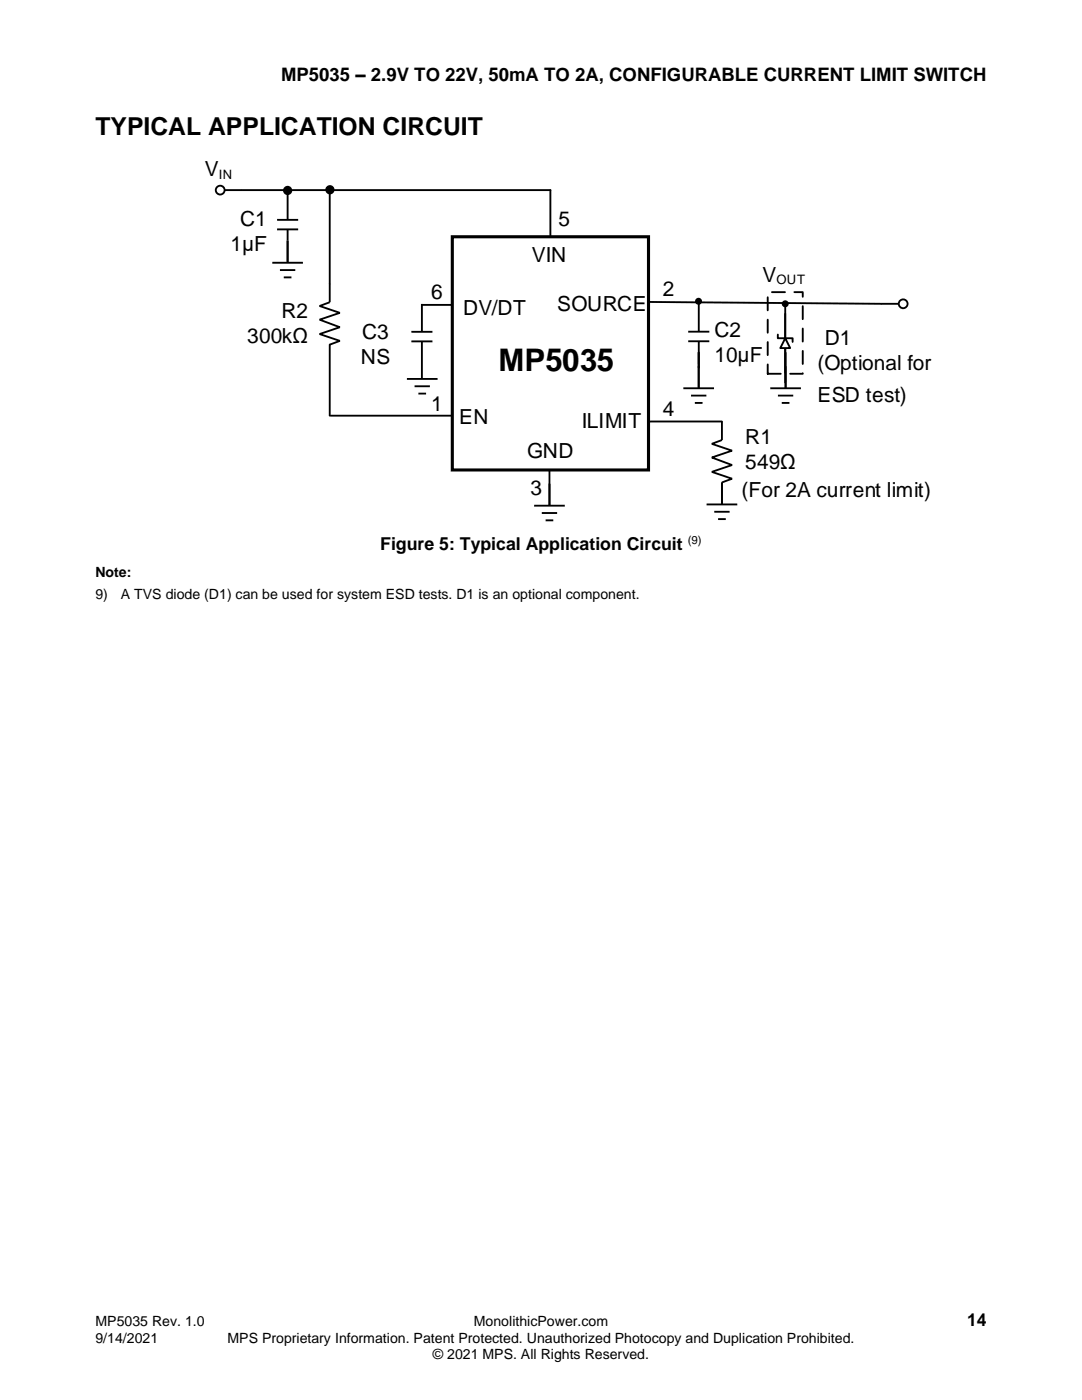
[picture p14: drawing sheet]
<svg xmlns="http://www.w3.org/2000/svg" width="216mm" height="279mm" viewBox="0 0 216 279" stroke-linecap="round" stroke-linejoin="round" font-family="sans-serif">
<defs><g id="words">
<text font-size="6.2" x="99.5" y="74.1">MP5035</text>
<text font-size="4.9" x="19" y="27">TYPICAL APPLICATION CIRCUIT</text>
<g font-size="4.1">
<text x="40.9" y="35.1">V</text>
<text x="47.9" y="45">C1</text>
<text x="111.5" y="45.1">5</text>
<text x="46" y="50">1μF</text>
<text x="106.1" y="52.2">VIN</text>
<text x="86" y="59.8">6</text>
<text x="132.2" y="59.1">2</text>
<text x="152.2" y="56.2">V</text>
<text x="56.1" y="63.5">R2</text>
<text x="92.4" y="62.9">DV/DT</text>
<text x="111.2" y="62.1">SOURCE</text>
<text x="49.3" y="68.5">300kΩ</text>
<text x="72.2" y="67.8">C3</text>
<text x="142.6" y="67.2">C2</text>
<text x="164.6" y="68.9">D1</text>
<text x="72" y="72.7">NS</text>
<text x="142.6" y="72.2">10μF</text>
<text x="163.1" y="73.7">(Optional for</text>
<text x="86" y="81.9">1</text>
<text x="132.2" y="83.1">4</text>
<text x="163.1" y="80.2">ESD test)</text>
<text x="91.6" y="84.6">EN</text>
<text x="116.1" y="85.4">ILIMIT</text>
<text x="148.7" y="88.6">R1</text>
<text x="105.2" y="91.4">GND</text>
<text x="148.7" y="93.6">549Ω</text>
<text x="105.9" y="98.8">3</text>
<text x="148" y="99.1">(For 2A current limit)</text>
</g>
<text font-size="3.7" x="56.1" y="16.2">MP5035 – 2.9V TO 22V, 50mA TO 2A, CONFIGURABLE CURRENT LIMIT SWITCH</text>
<g font-size="3.5">
<text x="75.9" y="109.7">Figure 5: Typical Application Circuit</text>
<text x="193" y="264.6">14</text>
</g>
<g font-size="2.8">
<text x="19" y="115.2">Note:</text>
<text x="19" y="119.5">9)</text>
<text x="24.1" y="119.5">A TVS diode (D1) can be used for system ESD tests. D1 is an optional component.</text>
<text x="19" y="264.6">MP5035 Rev. 1.0</text>
<text x="19" y="267.9">9/14/2021</text>
<text x="45.4" y="267.9">MPS Proprietary Information. Patent Protected. Unauthorized Photocopy and Duplication Prohibited.</text>
<text x="94.6" y="264.6">MonolithicPower.com</text>
<text x="86.4" y="271.2">© 2021 MPS. All Rights Reserved.</text>
</g>
<g font-size="2.6">
<text x="43.6" y="35.7">IN</text>
<text x="154.9" y="56.8">OUT</text>
</g>
<text font-size="2.3" x="137.2" y="108.5">(9)</text>
</g></defs>
<g fill="none" stroke="#000" stroke-width=".37">
<path d="M57.4 38.3v5.6M55.3 43.9h4.2M55.3 45.8h4.2M57.4 45.9v2.2M175.8 60.6h3.5"/>
<circle cx="180.2" cy="60.6" r=".88"/>
</g>
<path d="M90.3 47.6l.3-.3v46.5l-.3-.3h39.1l-.3 .3v-46.5l.3 .3zM89.9 46.9h39.8v47.2h-39.8z" fill="#000"/>
<circle cx="43.9" cy="37.9" r=".88" fill="#fff"/>
<g fill="none" stroke="#000" stroke-width=".37">
<path d="M44.8 37.9h65v9.4M65.8 37.9v22.4l-2 .8 4 1.3-4 1.4 4 1.5-4 1.4 4 1.3-2 .8v14.2M54.3 52.4h6.1M55.9 53.9h3M56.6 55.4h1.6M57.4 48.1v4.3M81.2 75.6h6.1M82.1 66.2h4.2M82.1 68.1h4.2M82.7 77.1h3.1M83.5 78.5h1.5M84.2 60.7v5.5"/>
<path d="M84.2 68.2v7.4M84.3 60.9h5.9M129.4 60.3l46.4 .3M137.3 66.2h4.2M137.3 68.1h4.2M139.4 60.6v5.6M139.4 68.2v5.2v-3.1M156.7 60.6v15.7M66 83h24.3M109.6 93.7v7.2M129.4 84.1h14.7v3.7l-2.1 .8 4.1 1.3-4.1 1.4 4.1 1.5-4.1 1.4 4.1 1.3-2 .8v4.4M106.6 100.9h6.1"/>
<path d="M108.1 102.4h3.1M108.9 103.8h1.5M141 100.7h6.1M142.5 102.1h3.1M143.3 103.6h1.5"/>
<circle cx="43.9" cy="37.9" r=".88"/>
<circle cx="57.4" cy="38" r=".73"/>
<circle cx="65.8" cy="37.9" r=".73"/>
<circle cx="139.4" cy="60.1" r=".51"/>
</g>
<g fill="#000">
<circle cx="57.4" cy="38" r=".73"/>
<circle cx="65.8" cy="37.9" r=".73"/>
<circle cx="139.4" cy="60.1" r=".51"/>
</g>
<path d="M156.7 67.5l1 2h-2z" fill-rule="evenodd" fill="#fff"/>
<g fill="none" stroke="#000" stroke-width=".37">
<path d="M136.4 77.5h6.1M137.9 78.9h3M139.4 70.3v7.2M153.7 77.5h6.1M155.2 66.8v.7h3v.7M155.2 78.9h3.1M156.7 67.5l1 2h-2zM156.8 70.3v7.2M138.7 80.4h1.5M156 80.4h1.5"/>
<circle cx="156.7" cy="60.6" r=".51"/>
</g>
<path d="M153.2 58.3h7v16.3h-7z" fill="none" stroke="#000" stroke-width=".37" stroke-dasharray="2.6 1.9"/>
<circle cx="156.7" cy="60.6" r=".51" fill="#000"/>
<use href="#words"/>
</svg>
